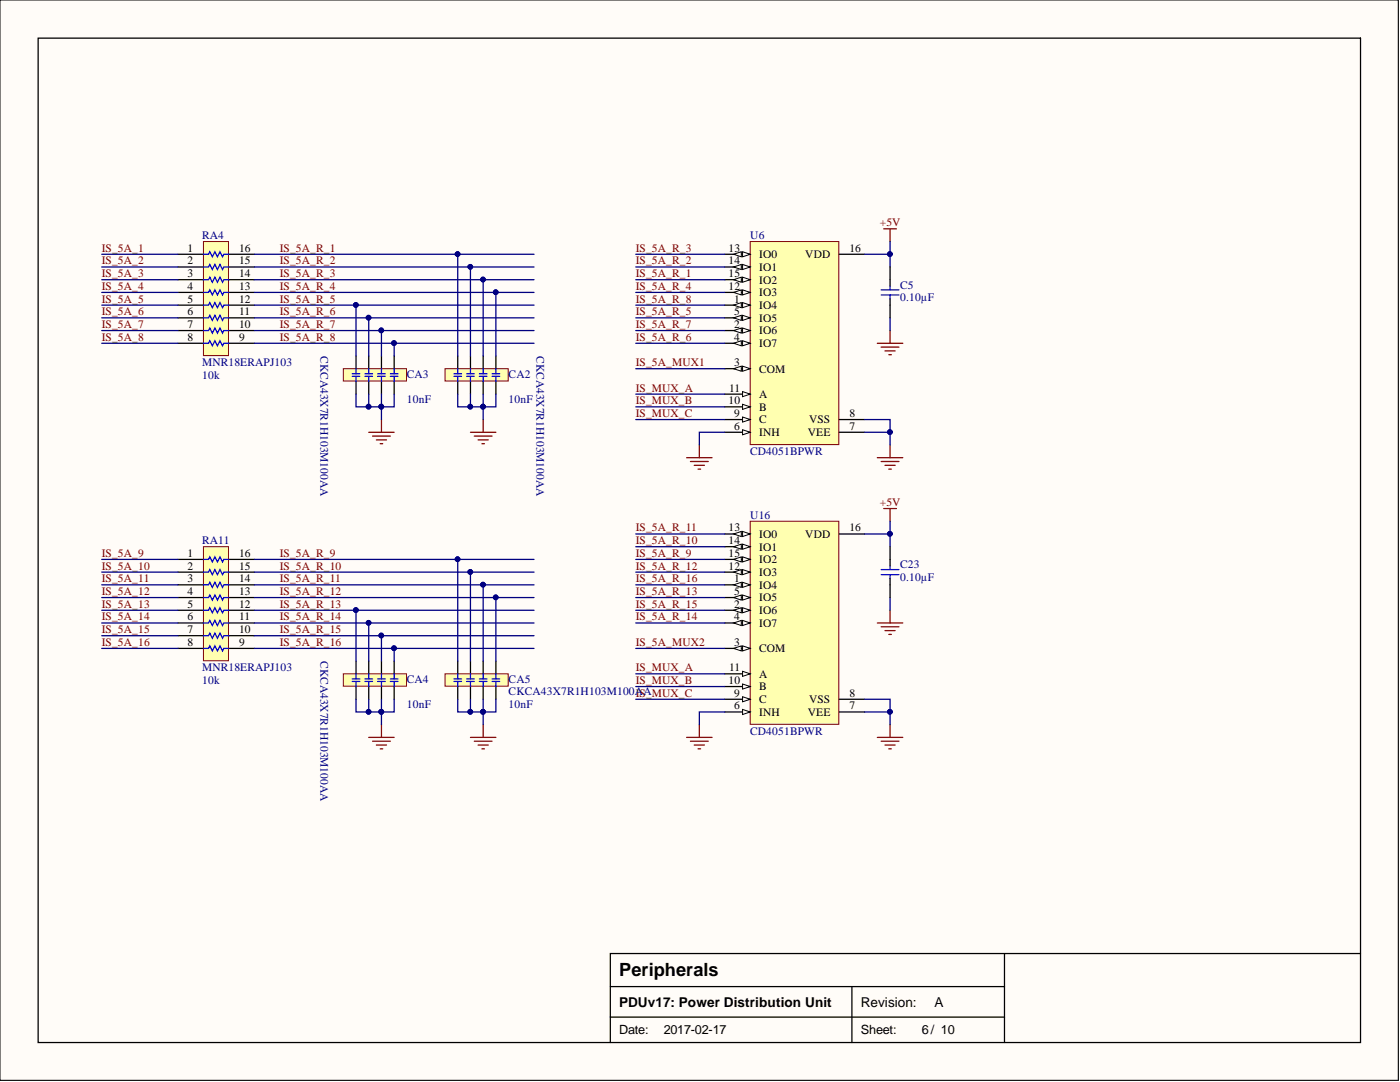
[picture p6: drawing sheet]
<svg xmlns="http://www.w3.org/2000/svg" width="279mm" height="216mm" viewBox="0 0 279 216" stroke-linecap="round" stroke-linejoin="round" font-family="sans-serif">
<defs><g id="words">
<text font-size="3.6" x="123.6" y="194.8">Peripherals</text>
<g font-size="2.7">
<text x="123.6" y="200.8">PDUv17: Power Distribution Unit</text>
<text x="171.8" y="200.8">Revision:</text>
<text x="186.5" y="200.8">A</text>
</g>
<g font-size="2.5">
<text x="123.6" y="206.2">Date:</text>
<text x="132.5" y="206.2">2017-02-17</text>
<text x="171.8" y="206.2">Sheet:</text>
<text x="184" y="206.2">6/ 10</text>
</g>
<g font-size="2.3" fill="#000080">
<text x="40.3" y="47.7">RA4</text>
<text x="149.7" y="47.7">U6</text>
<text x="179.7" y="57.6">C5</text>
<text x="179.7" y="60.1">0.10µF</text>
<text x="63.9" y="71" transform="rotate(90 63.9 71)">CKCA43X7R1H103M100AA</text>
<text x="107.1" y="71" transform="rotate(90 107.1 71)">CKCA43X7R1H103M100AA</text>
<text x="40.3" y="75.6">10k</text>
<text x="40.3" y="73.1">MNR18ERAPJ103</text>
<text x="81.2" y="75.3">CA3</text>
<text x="101.5" y="75.3">CA2</text>
<text x="81.2" y="80.4">10nF</text>
<text x="101.5" y="80.4">10nF</text>
<text x="149.7" y="90.8">CD4051BPWR</text>
<text x="149.7" y="103.5">U16</text>
<text x="40.3" y="108.6">RA11</text>
<text x="179.7" y="113.4">C23</text>
<text x="179.7" y="115.9">0.10µF</text>
<text x="63.9" y="131.9" transform="rotate(90 63.9 131.9)">CKCA43X7R1H103M100AA</text>
<text x="40.3" y="136.5">10k</text>
<text x="40.3" y="133.9">MNR18ERAPJ103</text>
<text x="81.2" y="136.2">CA4</text>
<text x="101.5" y="136.2">CA5</text>
<text x="81.2" y="141.3">10nF</text>
<text x="101.5" y="141.3">10nF</text>
<text x="101.5" y="138.8">CKCA43X7R1H103M100AA</text>
<text x="149.7" y="146.6">CD4051BPWR</text>
</g>
<g font-size="2.3" fill="#800000">
<text x="175.6" y="45.2">+5V</text>
<text x="20.3" y="50.2">IS_5A_1</text>
<text x="20.3" y="52.8">IS_5A_2</text>
<text x="55.8" y="50.2">IS_5A_R_1</text>
<text x="55.8" y="52.8">IS_5A_R_2</text>
<text x="126.9" y="52.8">IS_5A_R_2</text>
<text x="126.9" y="50.2">IS_5A_R_3</text>
<text x="20.3" y="55.3">IS_5A_3</text>
<text x="20.3" y="57.8">IS_5A_4</text>
<text x="55.8" y="55.3">IS_5A_R_3</text>
<text x="55.8" y="57.8">IS_5A_R_4</text>
<text x="126.9" y="55.3">IS_5A_R_1</text>
<text x="126.9" y="57.8">IS_5A_R_4</text>
<text x="20.3" y="60.4">IS_5A_5</text>
<text x="20.3" y="62.9">IS_5A_6</text>
<text x="20.3" y="65.5">IS_5A_7</text>
<text x="55.8" y="60.4">IS_5A_R_5</text>
<text x="55.8" y="62.9">IS_5A_R_6</text>
<text x="55.8" y="65.5">IS_5A_R_7</text>
<text x="126.9" y="62.9">IS_5A_R_5</text>
<text x="126.9" y="65.5">IS_5A_R_7</text>
<text x="126.9" y="60.4">IS_5A_R_8</text>
<text x="20.3" y="68">IS_5A_8</text>
<text x="55.8" y="68">IS_5A_R_8</text>
<text x="126.9" y="68">IS_5A_R_6</text>
<text x="126.9" y="73.1">IS_5A_MUX1</text>
<text x="126.9" y="78.1">IS_MUX_A</text>
<text x="126.9" y="80.7">IS_MUX_B</text>
<text x="126.9" y="83.2">IS_MUX_C</text>
<text x="175.6" y="101">+5V</text>
<text x="126.9" y="106">IS_5A_R_11</text>
<text x="20.3" y="111.1">IS_5A_9</text>
<text x="20.3" y="113.7">IS_5A_10</text>
<text x="55.8" y="111.1">IS_5A_R_9</text>
<text x="55.8" y="113.7">IS_5A_R_10</text>
<text x="126.9" y="111.1">IS_5A_R_9</text>
<text x="126.9" y="108.6">IS_5A_R_10</text>
<text x="126.9" y="113.7">IS_5A_R_12</text>
<text x="20.3" y="116.2">IS_5A_11</text>
<text x="20.3" y="118.7">IS_5A_12</text>
<text x="55.8" y="116.2">IS_5A_R_11</text>
<text x="55.8" y="118.7">IS_5A_R_12</text>
<text x="126.9" y="118.7">IS_5A_R_13</text>
<text x="126.9" y="116.2">IS_5A_R_16</text>
<text x="20.3" y="121.3">IS_5A_13</text>
<text x="20.3" y="123.8">IS_5A_14</text>
<text x="55.8" y="121.3">IS_5A_R_13</text>
<text x="55.8" y="123.8">IS_5A_R_14</text>
<text x="126.9" y="123.8">IS_5A_R_14</text>
<text x="126.9" y="121.3">IS_5A_R_15</text>
<text x="20.3" y="126.3">IS_5A_15</text>
<text x="20.3" y="128.9">IS_5A_16</text>
<text x="55.8" y="126.3">IS_5A_R_15</text>
<text x="55.8" y="128.9">IS_5A_R_16</text>
<text x="126.9" y="128.9">IS_5A_MUX2</text>
<text x="126.9" y="133.9">IS_MUX_A</text>
<text x="126.9" y="136.5">IS_MUX_B</text>
<text x="126.9" y="139">IS_MUX_C</text>
</g>
<g font-size="2.3">
<text x="37.4" y="50.2">1</text>
<text x="37.4" y="52.8">2</text>
<text x="47.7" y="50.2">16</text>
<text x="47.7" y="52.8">15</text>
<text x="145.4" y="50.2">13</text>
<text x="145.4" y="52.8">14</text>
<text x="151.5" y="51.5">IO0</text>
<text x="160.7" y="51.5">VDD</text>
<text x="169.5" y="50.2">16</text>
<text x="37.4" y="55.3">3</text>
<text x="37.4" y="57.8">4</text>
<text x="47.7" y="55.3">14</text>
<text x="47.7" y="57.8">13</text>
<text x="145.4" y="55.3">15</text>
<text x="145.4" y="57.8">12</text>
<text x="151.5" y="54">IO1</text>
<text x="151.5" y="56.6">IO2</text>
<text x="151.5" y="59.1">IO3</text>
<text x="37.4" y="60.4">5</text>
<text x="37.4" y="62.9">6</text>
<text x="37.4" y="65.5">7</text>
<text x="47.7" y="60.4">12</text>
<text x="47.7" y="62.9">11</text>
<text x="47.7" y="65.5">10</text>
<text x="146.5" y="60.4">1</text>
<text x="146.5" y="62.9">5</text>
<text x="146.5" y="65.5">2</text>
<text x="151.5" y="61.6">IO4</text>
<text x="151.5" y="64.2">IO5</text>
<text x="37.4" y="68">8</text>
<text x="47.7" y="68">9</text>
<text x="146.5" y="68">4</text>
<text x="151.5" y="66.7">IO6</text>
<text x="151.5" y="69.3">IO7</text>
<text x="146.5" y="73.1">3</text>
<text x="151.5" y="74.3">COM</text>
<text x="145.4" y="80.7">10</text>
<text x="145.5" y="78.1">11</text>
<text x="146.5" y="83.2">9</text>
<text x="151.5" y="79.4">A</text>
<text x="151.5" y="81.9">B</text>
<text x="169.5" y="83.2">8</text>
<text x="146.5" y="85.7">6</text>
<text x="151.5" y="87">INH</text>
<text x="151.5" y="84.5">C</text>
<text x="161.2" y="87">VEE</text>
<text x="161.5" y="84.5">VSS</text>
<text x="169.5" y="85.7">7</text>
<text x="145.4" y="106">13</text>
<text x="151.5" y="107.3">IO0</text>
<text x="160.7" y="107.3">VDD</text>
<text x="169.5" y="106">16</text>
<text x="37.4" y="111.1">1</text>
<text x="37.4" y="113.7">2</text>
<text x="47.7" y="111.1">16</text>
<text x="47.7" y="113.7">15</text>
<text x="145.4" y="108.6">14</text>
<text x="145.4" y="111.1">15</text>
<text x="145.4" y="113.7">12</text>
<text x="151.5" y="109.8">IO1</text>
<text x="151.5" y="112.4">IO2</text>
<text x="37.4" y="116.2">3</text>
<text x="37.4" y="118.7">4</text>
<text x="47.7" y="116.2">14</text>
<text x="47.7" y="118.7">13</text>
<text x="146.5" y="116.2">1</text>
<text x="146.5" y="118.7">5</text>
<text x="151.5" y="114.9">IO3</text>
<text x="151.5" y="117.5">IO4</text>
<text x="151.5" y="120">IO5</text>
<text x="37.4" y="121.3">5</text>
<text x="37.4" y="123.8">6</text>
<text x="47.7" y="121.3">12</text>
<text x="47.7" y="123.8">11</text>
<text x="146.5" y="121.3">2</text>
<text x="146.5" y="123.8">4</text>
<text x="151.5" y="122.5">IO6</text>
<text x="151.5" y="125.1">IO7</text>
<text x="37.4" y="126.3">7</text>
<text x="37.4" y="128.9">8</text>
<text x="47.7" y="126.3">10</text>
<text x="47.7" y="128.9">9</text>
<text x="146.5" y="128.9">3</text>
<text x="151.5" y="130.1">COM</text>
<text x="145.4" y="136.5">10</text>
<text x="145.5" y="133.9">11</text>
<text x="151.5" y="135.2">A</text>
<text x="151.5" y="137.8">B</text>
<text x="146.5" y="141.6">6</text>
<text x="146.5" y="139">9</text>
<text x="151.5" y="142.8">INH</text>
<text x="151.5" y="140.3">C</text>
<text x="161.2" y="142.8">VEE</text>
<text x="161.5" y="140.3">VSS</text>
<text x="169.5" y="139">8</text>
<text x="169.5" y="141.6">7</text>
</g>
</g></defs>
<path d="M0 0h279.1v215.6h-279.1z" fill="#fffcf8" stroke="#000" stroke-width=".2"/>
<path d="M7.6 7.6h263.9v200.4h-263.9zM121.8 196.9h78.7M170 196.9v11.1M200.5 190.3v17.7M271.5 190.3h-149.7v17.7M121.8 203h78.7" fill="none" stroke="#000" stroke-width=".25"/>
<path d="M149.7 48.2h17.7v40.5h-17.7z" fill="#ffffb0" stroke="#800000" stroke-width=".2"/>
<path d="M144.6 50.7h5.1" fill="none" stroke="#000" stroke-width=".25"/>
<path d="M148.2 50.2l1.5 .5-1.5 .5z" fill="#fffcf8"/>
<path d="M148.2 50.2l1.5 .5-1.5 .5z" fill="none" stroke="#000" stroke-width=".2"/>
<path d="M146.4 50.7l1.5-.5v1z" fill="#fffcf8"/>
<path d="M146.4 50.7l1.5-.5v1z" fill="none" stroke="#000" stroke-width=".2"/>
<path d="M144.6 53.3h5.1" fill="none" stroke="#000" stroke-width=".25"/>
<path d="M148.2 52.8l1.5 .5-1.5 .5z" fill="#fffcf8"/>
<path d="M148.2 52.8l1.5 .5-1.5 .5z" fill="none" stroke="#000" stroke-width=".2"/>
<path d="M146.4 53.3l1.5-.5v1z" fill="#fffcf8"/>
<path d="M146.4 53.3l1.5-.5v1z" fill="none" stroke="#000" stroke-width=".2"/>
<path d="M144.6 55.8h5.1" fill="none" stroke="#000" stroke-width=".25"/>
<path d="M148.2 55.3l1.5 .5-1.5 .5z" fill="#fffcf8"/>
<path d="M148.2 55.3l1.5 .5-1.5 .5z" fill="none" stroke="#000" stroke-width=".2"/>
<path d="M146.4 55.8l1.5-.5v1z" fill="#fffcf8"/>
<path d="M146.4 55.8l1.5-.5v1z" fill="none" stroke="#000" stroke-width=".2"/>
<path d="M144.6 58.3h5.1" fill="none" stroke="#000" stroke-width=".25"/>
<path d="M148.2 57.8l1.5 .5-1.5 .6z" fill="#fffcf8"/>
<path d="M148.2 57.8l1.5 .5-1.5 .6z" fill="none" stroke="#000" stroke-width=".2"/>
<path d="M146.4 58.3l1.5-.5v1.1z" fill="#fffcf8"/>
<path d="M146.4 58.3l1.5-.5v1.1z" fill="none" stroke="#000" stroke-width=".2"/>
<path d="M144.6 60.9h5.1" fill="none" stroke="#000" stroke-width=".25"/>
<path d="M148.2 60.4l1.5 .5-1.5 .5z" fill="#fffcf8"/>
<path d="M148.2 60.4l1.5 .5-1.5 .5z" fill="none" stroke="#000" stroke-width=".2"/>
<path d="M146.4 60.9l1.5-.5v1z" fill="#fffcf8"/>
<path d="M146.4 60.9l1.5-.5v1z" fill="none" stroke="#000" stroke-width=".2"/>
<path d="M144.6 63.4h5.1" fill="none" stroke="#000" stroke-width=".25"/>
<path d="M148.2 62.9l1.5 .5-1.5 .5z" fill="#fffcf8"/>
<path d="M148.2 62.9l1.5 .5-1.5 .5z" fill="none" stroke="#000" stroke-width=".2"/>
<path d="M146.4 63.4l1.5-.5v1z" fill="#fffcf8"/>
<path d="M146.4 63.4l1.5-.5v1z" fill="none" stroke="#000" stroke-width=".2"/>
<path d="M144.6 66h5.1" fill="none" stroke="#000" stroke-width=".25"/>
<path d="M148.2 65.5l1.5 .5-1.5 .5z" fill="#fffcf8"/>
<path d="M148.2 65.5l1.5 .5-1.5 .5z" fill="none" stroke="#000" stroke-width=".2"/>
<path d="M146.4 66l1.5-.5v1z" fill="#fffcf8"/>
<path d="M146.4 66l1.5-.5v1z" fill="none" stroke="#000" stroke-width=".2"/>
<path d="M144.6 68.5h5.1" fill="none" stroke="#000" stroke-width=".25"/>
<path d="M148.2 68l1.5 .5-1.5 .5z" fill="#fffcf8"/>
<path d="M148.2 68l1.5 .5-1.5 .5z" fill="none" stroke="#000" stroke-width=".2"/>
<path d="M146.4 68.5l1.5-.5v1z" fill="#fffcf8"/>
<path d="M146.4 68.5l1.5-.5v1z" fill="none" stroke="#000" stroke-width=".2"/>
<path d="M144.6 86.3h5.1" fill="none" stroke="#000" stroke-width=".25"/>
<path d="M148.2 85.7l1.5 .6-1.5 .5z" fill="#fffcf8"/>
<path d="M148.2 85.7l1.5 .6-1.5 .5z" fill="none" stroke="#000" stroke-width=".2"/>
<path d="M144.6 73.6h5.1" fill="none" stroke="#000" stroke-width=".25"/>
<path d="M148.2 73.1l1.5 .5-1.5 .5z" fill="#fffcf8"/>
<path d="M148.2 73.1l1.5 .5-1.5 .5z" fill="none" stroke="#000" stroke-width=".2"/>
<path d="M146.4 73.6l1.5-.5v1z" fill="#fffcf8"/>
<path d="M146.4 73.6l1.5-.5v1z" fill="none" stroke="#000" stroke-width=".2"/>
<path d="M167.5 50.7h5.1M144.6 78.6h5.1M167.5 83.7h5.1M167.5 86.3h5.1" fill="none" stroke="#000" stroke-width=".25"/>
<path d="M148.2 78.1l1.5 .5-1.5 .6z" fill="#fffcf8"/>
<path d="M148.2 78.1l1.5 .5-1.5 .6z" fill="none" stroke="#000" stroke-width=".2"/>
<path d="M144.6 81.2h5.1" fill="none" stroke="#000" stroke-width=".25"/>
<path d="M148.2 80.7l1.5 .5-1.5 .5z" fill="#fffcf8"/>
<path d="M148.2 80.7l1.5 .5-1.5 .5z" fill="none" stroke="#000" stroke-width=".2"/>
<path d="M144.6 83.7h5.1" fill="none" stroke="#000" stroke-width=".25"/>
<path d="M148.2 83.2l1.5 .5-1.5 .5z" fill="#fffcf8"/>
<path d="M148.2 83.2l1.5 .5-1.5 .5z" fill="none" stroke="#000" stroke-width=".2"/>
<path d="M149.7 104h17.7v40.5h-17.7z" fill="#ffffb0" stroke="#800000" stroke-width=".2"/>
<path d="M144.6 106.5h5.1" fill="none" stroke="#000" stroke-width=".25"/>
<path d="M148.2 106l1.5 .5-1.5 .6z" fill="#fffcf8"/>
<path d="M148.2 106l1.5 .5-1.5 .6z" fill="none" stroke="#000" stroke-width=".2"/>
<path d="M146.4 106.5l1.5-.5v1.1z" fill="#fffcf8"/>
<path d="M146.4 106.5l1.5-.5v1.1z" fill="none" stroke="#000" stroke-width=".2"/>
<path d="M144.6 109.1h5.1" fill="none" stroke="#000" stroke-width=".25"/>
<path d="M148.2 108.6l1.5 .5-1.5 .5z" fill="#fffcf8"/>
<path d="M148.2 108.6l1.5 .5-1.5 .5z" fill="none" stroke="#000" stroke-width=".2"/>
<path d="M146.4 109.1l1.5-.5v1z" fill="#fffcf8"/>
<path d="M146.4 109.1l1.5-.5v1z" fill="none" stroke="#000" stroke-width=".2"/>
<path d="M144.6 111.6h5.1" fill="none" stroke="#000" stroke-width=".25"/>
<path d="M148.2 111.1l1.5 .5-1.5 .5z" fill="#fffcf8"/>
<path d="M148.2 111.1l1.5 .5-1.5 .5z" fill="none" stroke="#000" stroke-width=".2"/>
<path d="M146.4 111.6l1.5-.5v1z" fill="#fffcf8"/>
<path d="M146.4 111.6l1.5-.5v1z" fill="none" stroke="#000" stroke-width=".2"/>
<path d="M144.6 114.2h5.1" fill="none" stroke="#000" stroke-width=".25"/>
<path d="M148.2 113.7l1.5 .5-1.5 .5z" fill="#fffcf8"/>
<path d="M148.2 113.7l1.5 .5-1.5 .5z" fill="none" stroke="#000" stroke-width=".2"/>
<path d="M146.4 114.2l1.5-.5v1z" fill="#fffcf8"/>
<path d="M146.4 114.2l1.5-.5v1z" fill="none" stroke="#000" stroke-width=".2"/>
<path d="M144.6 116.7h5.1" fill="none" stroke="#000" stroke-width=".25"/>
<path d="M148.2 116.2l1.5 .5-1.5 .5z" fill="#fffcf8"/>
<path d="M148.2 116.2l1.5 .5-1.5 .5z" fill="none" stroke="#000" stroke-width=".2"/>
<path d="M146.4 116.7l1.5-.5v1z" fill="#fffcf8"/>
<path d="M146.4 116.7l1.5-.5v1z" fill="none" stroke="#000" stroke-width=".2"/>
<path d="M144.6 119.2h5.1" fill="none" stroke="#000" stroke-width=".25"/>
<path d="M148.2 118.7l1.5 .5-1.5 .5z" fill="#fffcf8"/>
<path d="M148.2 118.7l1.5 .5-1.5 .5z" fill="none" stroke="#000" stroke-width=".2"/>
<path d="M146.4 119.2l1.5-.5v1z" fill="#fffcf8"/>
<path d="M146.4 119.2l1.5-.5v1z" fill="none" stroke="#000" stroke-width=".2"/>
<path d="M144.6 121.8h5.1" fill="none" stroke="#000" stroke-width=".25"/>
<path d="M148.2 121.3l1.5 .5-1.5 .5z" fill="#fffcf8"/>
<path d="M148.2 121.3l1.5 .5-1.5 .5z" fill="none" stroke="#000" stroke-width=".2"/>
<path d="M146.4 121.8l1.5-.5v1z" fill="#fffcf8"/>
<path d="M146.4 121.8l1.5-.5v1z" fill="none" stroke="#000" stroke-width=".2"/>
<path d="M144.6 124.3h5.1" fill="none" stroke="#000" stroke-width=".25"/>
<path d="M148.2 123.8l1.5 .5-1.5 .5z" fill="#fffcf8"/>
<path d="M148.2 123.8l1.5 .5-1.5 .5z" fill="none" stroke="#000" stroke-width=".2"/>
<path d="M146.4 124.3l1.5-.5v1z" fill="#fffcf8"/>
<path d="M146.4 124.3l1.5-.5v1z" fill="none" stroke="#000" stroke-width=".2"/>
<path d="M144.6 142.1h5.1" fill="none" stroke="#000" stroke-width=".25"/>
<path d="M148.2 141.6l1.5 .5-1.5 .5z" fill="#fffcf8"/>
<path d="M148.2 141.6l1.5 .5-1.5 .5z" fill="none" stroke="#000" stroke-width=".2"/>
<path d="M144.6 129.4h5.1" fill="none" stroke="#000" stroke-width=".25"/>
<path d="M148.2 128.9l1.5 .5-1.5 .5z" fill="#fffcf8"/>
<path d="M148.2 128.9l1.5 .5-1.5 .5z" fill="none" stroke="#000" stroke-width=".2"/>
<path d="M146.4 129.4l1.5-.5v1z" fill="#fffcf8"/>
<path d="M146.4 129.4l1.5-.5v1z" fill="none" stroke="#000" stroke-width=".2"/>
<path d="M167.5 106.5h5.1M144.6 134.5h5.1M167.5 139.5h5.1M167.5 142.1h5.1" fill="none" stroke="#000" stroke-width=".25"/>
<path d="M148.2 133.9l1.5 .6-1.5 .5z" fill="#fffcf8"/>
<path d="M148.2 133.9l1.5 .6-1.5 .5z" fill="none" stroke="#000" stroke-width=".2"/>
<path d="M144.6 137h5.1" fill="none" stroke="#000" stroke-width=".25"/>
<path d="M148.2 136.5l1.5 .5-1.5 .5z" fill="#fffcf8"/>
<path d="M148.2 136.5l1.5 .5-1.5 .5z" fill="none" stroke="#000" stroke-width=".2"/>
<path d="M144.6 139.5h5.1" fill="none" stroke="#000" stroke-width=".25"/>
<path d="M148.2 139l1.5 .5-1.5 .5z" fill="#fffcf8"/>
<path d="M148.2 139l1.5 .5-1.5 .5z" fill="none" stroke="#000" stroke-width=".2"/>
<path d="M175.1 91.3h5.1M175.9 92.1h3.5M176.6 92.9h2M177.4 93.6h.5M177.6 88.8v2.5M175.1 147.1h5.1M175.9 147.9h3.5M176.6 148.7h2M177.4 149.4h.5M177.6 144.6v2.5" fill="none" stroke="#800000" stroke-width=".25"/>
<path d="M40.6 48.2h5v22.8h-5z" fill="#ffffb0" stroke="#800000" stroke-width=".2"/>
<g fill="none" stroke="#000" stroke-width=".25">
<path d="M35.5 50.7h5.1M35.5 53.3h5.1M35.5 55.8h5.1M35.5 58.3h5.1M45.7 50.7h5.1M45.7 53.3h5.1M45.7 55.8h5.1M45.7 58.3h5.1M35.5 60.9h5.1M35.5 63.4h5.1M35.5 66h5.1M35.5 68.5h5.1"/>
<path d="M45.7 60.9h5.1M45.7 63.4h5.1M45.7 66h5.1M45.7 68.5h5.1"/>
</g>
<path d="M40.6 50.7h1l.3-.5 .5 1 .5-1 .5 1 .5-1 .5 1 .3-.5h1M40.6 53.3h1l.3-.5 .5 1 .5-1 .5 1 .5-1 .5 1 .3-.5h1M40.6 55.8h1l.3-.5 .5 1 .5-1 .5 1 .5-1 .5 1 .3-.5h1M40.6 58.3h1l.3-.5 .5 1.1 .5-1.1 .5 1.1 .5-1.1 .5 1.1 .3-.6h1M40.6 60.9h1l.3-.5 .5 1 .5-1 .5 1 .5-1 .5 1 .3-.5h1M40.6 63.4h1l.3-.5 .5 1 .5-1 .5 1 .5-1 .5 1 .3-.5h1M40.6 66h1l.3-.5 .5 1 .5-1 .5 1 .5-1 .5 1 .3-.5h1M40.6 68.5h1l.3-.5 .5 1 .5-1 .5 1 .5-1 .5 1 .3-.5h1" fill="none" stroke="#00f" stroke-width=".25"/>
<path d="M40.6 109.1h5v22.7h-5z" fill="#ffffb0" stroke="#800000" stroke-width=".2"/>
<g fill="none" stroke="#000" stroke-width=".25">
<path d="M35.5 111.6h5.1M35.5 114.2h5.1M35.5 116.7h5.1M35.5 119.2h5.1M45.7 111.6h5.1M45.7 114.2h5.1M45.7 116.7h5.1M45.7 119.2h5.1M35.5 121.8h5.1M35.5 124.3h5.1M35.5 126.8h5.1M35.5 129.4h5.1"/>
<path d="M45.7 121.8h5.1M45.7 124.3h5.1M45.7 126.8h5.1M45.7 129.4h5.1"/>
</g>
<path d="M40.6 111.6h1l.3-.5 .5 1 .5-1 .5 1 .5-1 .5 1 .3-.5h1M40.6 114.2h1l.3-.5 .5 1 .5-1 .5 1 .5-1 .5 1 .3-.5h1M40.6 116.7h1l.3-.5 .5 1 .5-1 .5 1 .5-1 .5 1 .3-.5h1M40.6 119.2h1l.3-.5 .5 1 .5-1 .5 1 .5-1 .5 1 .3-.5h1M40.6 121.8h1l.3-.5 .5 1 .5-1 .5 1 .5-1 .5 1 .3-.5h1M40.6 124.3h1l.3-.5 .5 1 .5-1 .5 1 .5-1 .5 1 .3-.5h1M40.6 126.8h1l.3-.5 .5 1.1 .5-1.1 .5 1.1 .5-1.1 .5 1.1 .3-.6h1M40.6 129.4h1l.3-.5 .5 1 .5-1 .5 1 .5-1 .5 1 .3-.5h1" fill="none" stroke="#00f" stroke-width=".25"/>
<g fill="none" stroke="#800000" stroke-width=".25">
<path d="M176.4 45.7h2.5M177.6 45.7v2.5M175.1 68.5h5.1M175.9 69.3h3.5M176.6 70h2M177.4 70.8h.5M177.6 66v2.5M137 91.3h5.1M137.8 92.1h3.5M138.6 92.9h2M139.3 93.6h.5M139.6 88.8v2.5"/>
<path d="M176.4 101.5h2.5M177.6 101.5v2.5M175.1 124.3h5.1M175.9 125.1h3.5M176.6 125.8h2M177.4 126.6h.5M177.6 121.8v2.5M137 147.1h5.1M137.8 147.9h3.5M138.6 148.7h2M139.3 149.4h.5M139.6 144.6v2.5"/>
</g>
<path d="M68.5 73.6h12.6v2.4h-12.6z" fill="#ffffb0" stroke="#800000" stroke-width=".2"/>
<path d="M71.1 71v2.6M71.1 76.1v2.5M73.6 71v2.6M73.6 76.1v2.5M76.1 71v2.6M76.1 76.1v2.5M78.7 71v2.6M78.7 76.1v2.5" fill="none" stroke="#000" stroke-width=".25"/>
<g fill="none" stroke="#00f" stroke-width=".25">
<path d="M70.3 75.1h1.5M70.3 74.6h1.5M71.1 73.6v1M71.1 75.1v1M72.8 75.1h1.6M72.8 74.6h1.6M73.6 73.6v1M73.6 75.1v1M75.4 75.1h1.5M75.4 74.6h1.5M76.1 73.6v1M76.1 75.1v1"/>
<path d="M77.9 75.1h1.5M77.9 74.6h1.5M78.7 73.6v1M78.7 75.1v1"/>
</g>
<path d="M73.6 86.3h5.1M74.4 87h3.5M75.1 87.8h2M75.9 88.5h.5M76.1 83.7v2.6" fill="none" stroke="#800000" stroke-width=".25"/>
<path d="M88.8 73.6h12.6v2.4h-12.6z" fill="#ffffb0" stroke="#800000" stroke-width=".2"/>
<path d="M91.4 71v2.6M91.4 76.1v2.5M93.9 71v2.6M93.9 76.1v2.5M96.4 71v2.6M96.4 76.1v2.5M99 71v2.6M99 76.1v2.5" fill="none" stroke="#000" stroke-width=".25"/>
<g fill="none" stroke="#00f" stroke-width=".25">
<path d="M90.6 75.1h1.5M90.6 74.6h1.5M91.4 73.6v1M91.4 75.1v1M93.1 75.1h1.6M93.1 74.6h1.6M93.9 73.6v1M93.9 75.1v1M95.7 75.1h1.5M95.7 74.6h1.5M96.4 73.6v1M96.4 75.1v1"/>
<path d="M98.2 75.1h1.5M98.2 74.6h1.5M99 73.6v1M99 75.1v1"/>
</g>
<path d="M93.9 86.3h5.1M94.7 87h3.5M95.4 87.8h2M96.2 88.5h.5M96.4 83.7v2.6" fill="none" stroke="#800000" stroke-width=".25"/>
<path d="M68.5 134.5h12.6v2.4h-12.6z" fill="#ffffb0" stroke="#800000" stroke-width=".2"/>
<path d="M71.1 131.9v2.6M71.1 137v2.5M73.6 131.9v2.6M73.6 137v2.5M76.1 131.9v2.6M76.1 137v2.5M78.7 131.9v2.6M78.7 137v2.5" fill="none" stroke="#000" stroke-width=".25"/>
<g fill="none" stroke="#00f" stroke-width=".25">
<path d="M70.3 136h1.5M70.3 135.5h1.5M71.1 134.5v1M71.1 136v1M72.8 136h1.6M72.8 135.5h1.6M73.6 134.5v1M73.6 136v1M75.4 136h1.5M75.4 135.5h1.5M76.1 134.5v1M76.1 136v1"/>
<path d="M77.9 136h1.5M77.9 135.5h1.5M78.7 134.5v1M78.7 136v1"/>
</g>
<path d="M73.6 147.1h5.1M74.4 147.9h3.5M75.1 148.7h2M75.9 149.4h.5M76.1 144.6v2.5" fill="none" stroke="#800000" stroke-width=".25"/>
<path d="M88.8 134.5h12.6v2.4h-12.6z" fill="#ffffb0" stroke="#800000" stroke-width=".2"/>
<path d="M177.6 53.3v3.8M177.6 59.6v3.8M177.6 109.1v3.8M177.6 115.4v3.8M91.4 131.9v2.6M91.4 137v2.5M93.9 131.9v2.6M93.9 137v2.5M96.4 131.9v2.6M96.4 137v2.5M99 131.9v2.6M99 137v2.5" fill="none" stroke="#000" stroke-width=".25"/>
<g fill="none" stroke="#00f" stroke-width=".25">
<path d="M175.9 58.9h3.5M175.9 57.8h3.5M177.6 57.1v.7M177.6 58.9v.7M175.9 114.7h3.5M175.9 113.7h3.5M177.6 112.9v.8M177.6 114.7v.7M90.6 135.5h1.5M90.6 136h1.5M91.4 134.5v1M91.4 136v1"/>
<path d="M93.1 135.5h1.6M93.1 136h1.6M93.9 134.5v1M93.9 136v1M95.7 135.5h1.5M95.7 136h1.5M96.4 134.5v1M96.4 136v1M98.2 135.5h1.5M98.2 136h1.5M99 134.5v1M99 136v1"/>
</g>
<path d="M93.9 147.1h5.1M94.7 147.9h3.5M95.4 148.7h2M96.2 149.4h.5M96.4 144.6v2.5" fill="none" stroke="#800000" stroke-width=".25"/>
<g fill="none" stroke="#000080" stroke-width=".25">
<path d="M20.3 50.7h15.2M20.3 53.3h15.2M20.3 55.8h15.2M20.3 58.3h15.2M50.8 50.7h55.8M50.8 53.3h55.8M50.8 55.8h55.8M50.8 58.3h55.8M91.4 50.7v20.3M93.9 53.3v17.7M96.4 55.8v15.2M99 58.3v12.7"/>
<path d="M126.9 50.7h17.7M126.9 53.3h17.7M126.9 55.8h17.7M126.9 58.3h17.7M177.6 48.2v2.5h-5M177.6 50.7v2.6M20.3 60.9h15.2M20.3 63.4h15.2M20.3 66h15.2M20.3 68.5h15.2M50.8 60.9h55.8M50.8 63.4h55.8"/>
<path d="M50.8 66h55.8M50.8 68.5h55.8M71.1 78.6v2.6h7.6v-2.6M71.1 60.9v10.1M73.6 63.4v7.6M73.6 78.6v2.6M76.1 66v5M76.1 78.6v5.1M78.7 68.5v2.5M91.4 78.6v2.6h7.6v-2.6M93.9 78.6v2.6M96.4 78.6v5.1"/>
<path d="M126.9 60.9h17.7M126.9 63.4h17.7M126.9 66h17.7M126.9 68.5h17.7M126.9 73.6h17.7M126.9 78.6h17.7M177.6 63.4v2.6M126.9 81.2h17.7M126.9 83.7h17.7M144.6 86.3h-5v2.5M172.6 83.7h5v5.1M172.6 86.3h5"/>
<path d="M20.3 111.6h15.2M20.3 114.2h15.2M20.3 116.7h15.2M20.3 119.2h15.2M50.8 111.6h55.8M50.8 114.2h55.8M50.8 116.7h55.8M50.8 119.2h55.8M91.4 111.6v20.3M93.9 114.2v17.7M96.4 116.7v15.2M99 119.2v12.7"/>
<path d="M126.9 106.5h17.7M126.9 109.1h17.7M126.9 111.6h17.7M126.9 114.2h17.7M126.9 116.7h17.7M126.9 119.2h17.7M177.6 104v2.5h-5M177.6 106.5v2.6M177.6 119.2v2.6M20.3 121.8h15.2M20.3 124.3h15.2M20.3 126.8h15.2"/>
<path d="M20.3 129.4h15.2M50.8 121.8h55.8M50.8 124.3h55.8M50.8 126.8h55.8M50.8 129.4h55.8M71.1 139.5v2.6h7.6v-2.6M71.1 121.8v10.1M73.6 124.3v7.6M73.6 139.5v2.6M76.1 126.8v5.1M76.1 139.5v5.1M78.7 129.4v2.5"/>
<path d="M91.4 139.5v2.6h7.6v-2.6M93.9 139.5v2.6M96.4 139.5v5.1M126.9 121.8h17.7M126.9 124.3h17.7M126.9 129.4h17.7M126.9 134.5h17.7M126.9 137h17.7M126.9 139.5h17.7M172.6 139.5h5v5.1M144.6 142.1h-5v2.5M172.6 142.1h5"/>
</g>
<g fill="#000080" stroke="#000080" stroke-width=".2">
<circle cx="177.6" cy="86.2" r=".47"/>
<circle cx="177.6" cy="142" r=".47"/>
<circle cx="91.3" cy="50.7" r=".47"/>
<circle cx="93.9" cy="53.2" r=".47"/>
<circle cx="96.4" cy="55.8" r=".47"/>
<circle cx="98.9" cy="58.3" r=".47"/>
<circle cx="71" cy="60.8" r=".47"/>
<circle cx="73.6" cy="63.4" r=".47"/>
<circle cx="76.1" cy="65.9" r=".47"/>
<circle cx="78.6" cy="68.5" r=".47"/>
<circle cx="91.3" cy="111.6" r=".47"/>
<circle cx="93.9" cy="114.1" r=".47"/>
<circle cx="96.4" cy="116.7" r=".47"/>
<circle cx="98.9" cy="119.2" r=".47"/>
<circle cx="71" cy="121.7" r=".47"/>
<circle cx="73.6" cy="124.3" r=".47"/>
<circle cx="76.1" cy="126.8" r=".47"/>
<circle cx="78.6" cy="129.3" r=".47"/>
<circle cx="177.6" cy="50.7" r=".47"/>
<circle cx="177.6" cy="106.5" r=".47"/>
<circle cx="73.6" cy="81.1" r=".47"/>
<circle cx="76.1" cy="81.1" r=".47"/>
<circle cx="93.9" cy="81.1" r=".47"/>
<circle cx="96.4" cy="81.1" r=".47"/>
<circle cx="73.6" cy="142" r=".47"/>
<circle cx="76.1" cy="142" r=".47"/>
<circle cx="93.9" cy="142" r=".47"/>
<circle cx="96.4" cy="142" r=".47"/>
</g>
<use href="#words"/>
</svg>
